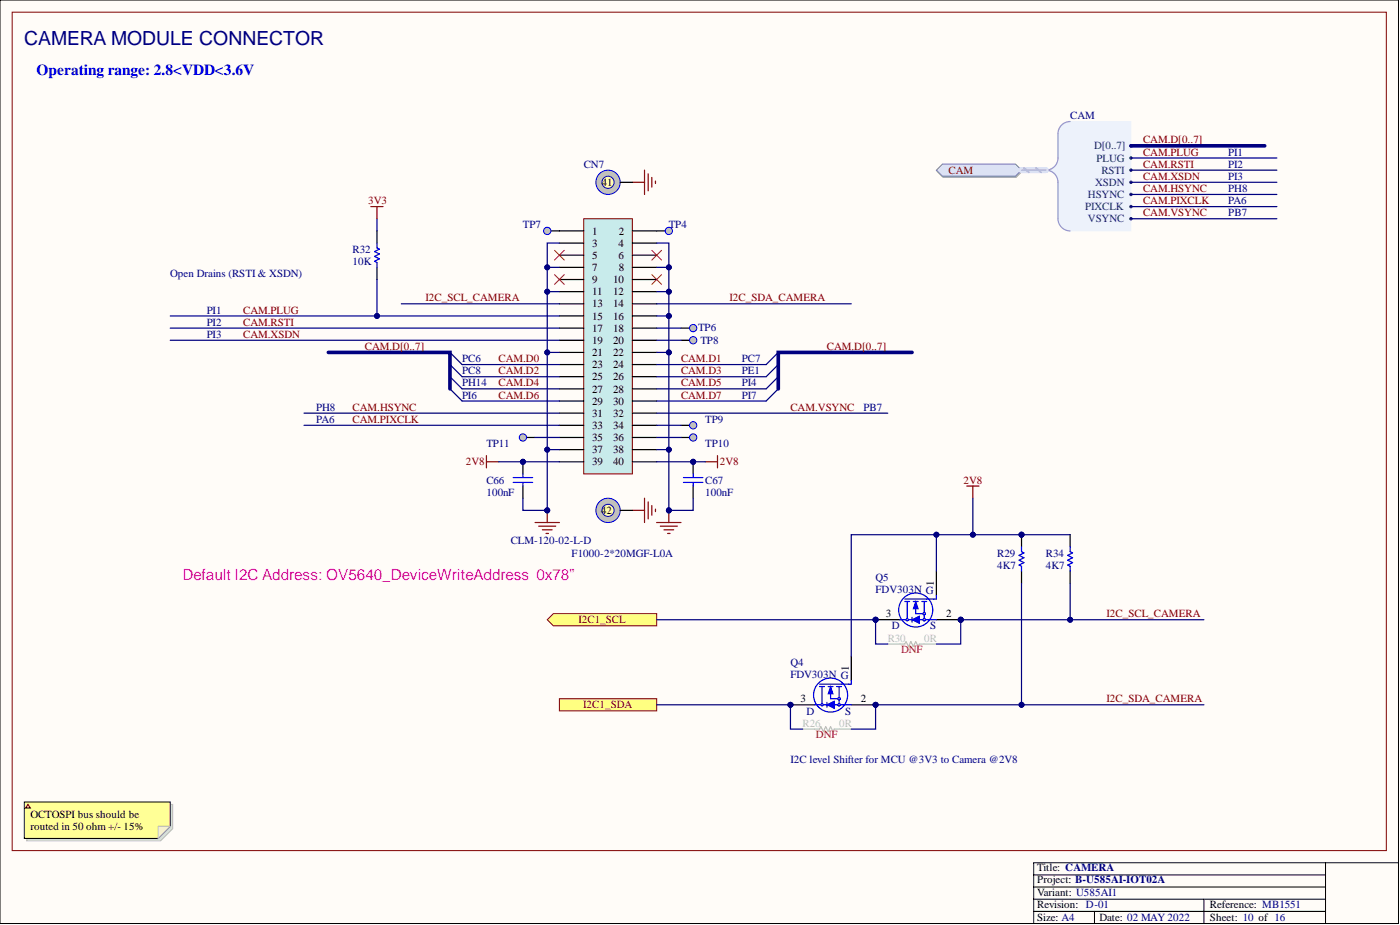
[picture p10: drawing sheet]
<svg xmlns="http://www.w3.org/2000/svg" width="292mm" height="193mm" viewBox="0 0 292 193" stroke-linecap="round" stroke-linejoin="round" font-family="sans-serif">
<defs><g id="words">
<text font-size="4.1" fill="#000080" x="5.1" y="9.3">CAMERA MODULE CONNECTOR</text>
<text font-size="3.2" fill="#00f" x="7.6" y="15.6">Operating range: 2.8&lt;VDD&lt;3.6V</text>
<text font-size="3.2" fill="#f0f" x="38.1" y="121">Default I2C Address: OV5640_DeviceWriteAddress 0x78”</text>
<g font-size="2.3" fill="#000080">
<text x="223.3" y="24.8">CAM</text>
<text x="121.8" y="35">CN7</text>
<text x="256.3" y="32.5">PI1</text>
<text x="256.3" y="35">PI2</text>
<text x="256.3" y="37.5">PI3</text>
<text x="256.3" y="40.1">PH8</text>
<text x="109.1" y="47.7">TP7</text>
<text x="139.5" y="47.7">TP4</text>
<text x="256.3" y="42.6">PA6</text>
<text x="256.3" y="45.1">PB7</text>
<text x="73.6" y="52.7">R32</text>
<text x="35.5" y="57.8">Open Drains (RSTI &amp; XSDN)</text>
<text x="73.6" y="55.3">10K</text>
<text x="43.1" y="65.4">PI1</text>
<text x="43.1" y="67.9">PI2</text>
<text x="43.1" y="70.5">PI3</text>
<text x="145.6" y="69">TP6</text>
<text x="146.1" y="71.7">TP8</text>
<text x="96.4" y="75.5">PC6</text>
<text x="154.8" y="75.5">PC7</text>
<text x="96.4" y="78.1">PC8</text>
<text x="96.4" y="80.6">PH14</text>
<text x="96.4" y="83.2">PI6</text>
<text x="154.8" y="78.1">PE1</text>
<text x="154.8" y="80.6">PI4</text>
<text x="154.8" y="83.2">PI7</text>
<text x="66" y="85.7">PH8</text>
<text x="66" y="88.2">PA6</text>
<text x="147.2" y="88.2">TP9</text>
<text x="180.1" y="85.7">PB7</text>
<text x="101.5" y="93.3">TP11</text>
<text x="147.2" y="93.3">TP10</text>
<text x="101.5" y="100.9">C66</text>
<text x="147.2" y="100.9">C67</text>
<text x="101.5" y="103.4">100nF</text>
<text x="147.2" y="103.4">100nF</text>
<text x="106.6" y="113.6">CLM-120-02-L-D</text>
<text x="119.3" y="116.1">F1000-2*20MGF-L0A</text>
<text x="208.1" y="118.6">4K7</text>
<text x="208.1" y="116.1">R29</text>
<text x="218.2" y="118.6">4K7</text>
<text x="218.2" y="116.1">R34</text>
<text x="182.7" y="123.7">FDV303N G</text>
<text x="182.7" y="121.2">Q5</text>
<text x="186.1" y="131.3">D</text>
<text x="194.1" y="131.3">S</text>
<text x="164.9" y="141.5">FDV303N G</text>
<text x="164.9" y="138.9">Q4</text>
<text x="168.3" y="149.1">D</text>
<text x="176.3" y="149.1">S</text>
<text x="164.9" y="159.2">I2C level Shifter for MCU @3V3 to Camera @2V8</text>
</g>
<g font-size="2.3" fill="#800000">
<text x="238.5" y="29.9">CAM.D[0..7]</text>
<text x="238.5" y="32.5">CAM.PLUG</text>
<text x="238.5" y="35">CAM.RSTI</text>
<text x="197.9" y="36.3">CAM</text>
<text x="238.5" y="37.5">CAM.XSDN</text>
<text x="238.5" y="40.1">CAM.HSYNC</text>
<text x="76.8" y="42.6">3V3</text>
<text x="238.5" y="42.6">CAM.PIXCLK</text>
<text x="238.5" y="45.1">CAM.VSYNC</text>
<text x="50.7" y="65.4">CAM.PLUG</text>
<text x="88.8" y="62.9">I2C_SCL_CAMERA</text>
<text x="152.2" y="62.9">I2C_SDA_CAMERA</text>
<text x="50.7" y="67.9">CAM.RSTI</text>
<text x="50.7" y="70.5">CAM.XSDN</text>
<text x="76.1" y="73">CAM.D[0..7]</text>
<text x="104" y="75.5">CAM.D0</text>
<text x="142.1" y="75.5">CAM.D1</text>
<text x="172.5" y="73">CAM.D[0..7]</text>
<text x="104" y="78.1">CAM.D2</text>
<text x="104" y="80.6">CAM.D4</text>
<text x="104" y="83.2">CAM.D6</text>
<text x="142.1" y="78.1">CAM.D3</text>
<text x="142.1" y="80.6">CAM.D5</text>
<text x="142.1" y="83.2">CAM.D7</text>
<text x="73.6" y="85.7">CAM.HSYNC</text>
<text x="73.6" y="88.2">CAM.PIXCLK</text>
<text x="164.9" y="85.7">CAM.VSYNC</text>
<text x="97.2" y="97.1">2V8</text>
<text x="150.2" y="97.1">2V8</text>
<text x="201" y="100.9">2V8</text>
<text x="120.7" y="130">I2C1_SCL</text>
<text x="230.9" y="128.8">I2C_SCL_CAMERA</text>
<text x="121.7" y="147.8">I2C1_SDA</text>
<text x="230.9" y="146.5">I2C_SDA_CAMERA</text>
</g>
<g font-size="2.3" fill="#003a70">
<text x="228.3" y="31.2">D[0..7]</text>
<text x="228.8" y="33.7">PLUG</text>
<text x="227" y="41.3">HSYNC</text>
<text x="228.5" y="38.8">XSDN</text>
<text x="229.8" y="36.3">RSTI</text>
<text x="226.4" y="43.9">PIXCLK</text>
<text x="227" y="46.4">VSYNC</text>
</g>
<g font-size="2.3">
<text x="125.6" y="38.8">41</text>
<text x="123.6" y="48.9">1</text>
<text x="123.6" y="51.5">3</text>
<text x="129.1" y="51.5">4</text>
<text x="129.1" y="48.9">2</text>
<text x="123.6" y="54">5</text>
<text x="123.6" y="56.5">7</text>
<text x="123.6" y="59.1">9</text>
<text x="128" y="59.1">10</text>
<text x="129.1" y="54">6</text>
<text x="129.1" y="56.5">8</text>
<text x="123.6" y="61.6">11</text>
<text x="123.6" y="64.1">13</text>
<text x="128" y="61.6">12</text>
<text x="128" y="64.1">14</text>
<text x="123.6" y="66.7">15</text>
<text x="123.6" y="69.2">17</text>
<text x="123.6" y="71.7">19</text>
<text x="128" y="66.7">16</text>
<text x="128" y="69.2">18</text>
<text x="128" y="71.7">20</text>
<text x="123.6" y="74.3">21</text>
<text x="123.6" y="76.8">23</text>
<text x="128" y="74.3">22</text>
<text x="128" y="76.8">24</text>
<text x="123.6" y="79.3">25</text>
<text x="123.6" y="81.9">27</text>
<text x="128" y="79.3">26</text>
<text x="128" y="81.9">28</text>
<text x="123.6" y="84.4">29</text>
<text x="123.6" y="87">31</text>
<text x="123.6" y="89.5">33</text>
<text x="128" y="84.4">30</text>
<text x="128" y="87">32</text>
<text x="128" y="89.5">34</text>
<text x="123.6" y="92">35</text>
<text x="123.6" y="94.6">37</text>
<text x="128" y="92">36</text>
<text x="128" y="94.6">38</text>
<text x="123.6" y="97.1">39</text>
<text x="128" y="97.1">40</text>
<text x="125.4" y="107.2">42</text>
<text x="194.9" y="122.2" transform="rotate(-90 194.9 122.2)">1</text>
<text x="184.8" y="128.8">3</text>
<text x="197.4" y="128.8">2</text>
<text x="177.1" y="139.9" transform="rotate(-90 177.1 139.9)">1</text>
<text x="167" y="146.5">3</text>
<text x="179.6" y="146.5">2</text>
<text x="6.3" y="170.6">OCTOSPI bus should be</text>
<text x="6.3" y="173.1">routed in 50 ohm +/- 15%</text>
<text x="216.4" y="181.8">Title: CAMERA</text>
<text x="216.4" y="184.3">Project: B-U585AI-IOT02A</text>
<text x="216.4" y="189.4">Revision: D-01</text>
<text x="216.4" y="186.8">Variant: U585AI1</text>
<text x="252.5" y="189.4">Reference: MB1551</text>
<text x="216.4" y="192.2">Size: A4</text>
<text x="229.4" y="192.2">Date: 02 MAY2022</text>
<text x="252.5" y="192.2">Sheet: 10 of 16</text>
</g>
<g font-size="2.3" fill="#bfbebc">
<text x="185.2" y="133.8">R30</text>
<text x="192.8" y="133.8">0R</text>
<text x="167.5" y="151.6">R26</text>
<text x="175.1" y="151.6">0R</text>
</g>
<g font-size="2.3" fill="#f00">
<text x="188" y="136.1">DNF</text>
<text x="170.3" y="153.9">DNF</text>
</g>
</g></defs>
<path d="M0 0h291.8v192.7h-291.8z" fill-rule="evenodd" fill="#fffcf8"/>
<path d="M0 0h291.8v192.7h-291.8z" fill="none" stroke="#000" stroke-width=".21"/>
<path d="M0 0h291.8v192.7h-291.8z" fill-rule="evenodd" fill="#fffcf8"/>
<path d="M0 0h291.8v192.7h-291.8zM276.6 180v12.7M291.8 180h-76.1v12.7M215.7 182.5h60.9M215.7 185.1h60.9M215.7 190.1h60.9M215.7 187.6h60.9M228.4 190.1v2.6M251.2 187.6v5.1" fill="none" stroke="#000" stroke-width=".21"/>
<path d="M111.6 109h5.1M112.4 109.8h3.6M113.2 110.5h2M113.9 111.3h.5M114.2 106.5v2.5" fill="none" stroke="#800000" stroke-width=".25"/>
<circle cx="114.2" cy="106.5" r=".51" fill="#000080"/>
<circle cx="114.2" cy="106.5" r=".51" fill="none" stroke="#000080" stroke-width=".21"/>
<path d="M101.5 95.1v2.5M101.5 96.3h2.5M137 109h5.1M137.8 109.8h3.5M138.5 110.5h2.1M139.3 111.3h.5M139.5 106.5v2.5" fill="none" stroke="#800000" stroke-width=".25"/>
<circle cx="139.5" cy="106.5" r=".51" fill="#000080"/>
<circle cx="139.5" cy="106.5" r=".51" fill="none" stroke="#000080" stroke-width=".21"/>
<g fill="none" stroke="#800000" stroke-width=".25">
<path d="M131.9 38h2.6M134.5 35.5v5.1M135.2 36.3v3.5M136 37v2M136.8 37.8v.5M147.2 96.3h2.5M149.7 95.1v2.5M131.9 106.5h2.6M134.5 103.9v5.1M135.2 104.7v3.5M136 105.5v2M136.8 106.2v.5"/>
<path d="M201.7 101.4h2.5M203 101.4v2.5"/>
</g>
<path d="M93.9 73.5l2.5 2.6M93.9 76.1l2.5 2.5M93.9 78.6l2.5 2.5M162.4 73.5l-2.6 2.6M162.4 76.1l-2.6 2.5M162.4 78.6l-2.6 2.5M93.9 81.1l2.5 2.6M162.4 81.1l-2.6 2.6" fill="none" stroke="#000080" stroke-width=".25"/>
<path d="M185.2 134.4h3.6l.2-.6 .5 1.1 .5-1.1 .5 1.1 .6-1.1 .5 1.1 .2-.5h3.6M167.5 152.1h3.5l.3-.5 .5 1 .5-1 .5 1 .5-1 .5 1 .3-.5h3.5" fill="none" stroke="#bfbebc" stroke-width=".25"/>
<circle cx="109.1" cy="96.3" r=".51" fill="#000080"/>
<circle cx="109.1" cy="96.3" r=".51" fill="none" stroke="#000080" stroke-width=".21"/>
<path d="M109.1 96.3v2.6M109.1 101.4v2.5" fill="none" stroke="#000" stroke-width=".25"/>
<circle cx="109.1" cy="96.3" r=".51" fill="#000080"/>
<circle cx="109.1" cy="96.3" r=".51" fill="none" stroke="#000080" stroke-width=".21"/>
<path d="M107.1 99.6h4M109.1 98.9v.7M107.1 100.6h4M109.1 100.6v.8" fill="none" stroke="#00f" stroke-width=".25"/>
<circle cx="144.6" cy="96.3" r=".51" fill="#000080"/>
<circle cx="144.6" cy="96.3" r=".51" fill="none" stroke="#000080" stroke-width=".21"/>
<path d="M144.6 96.3v2.6M144.6 101.4v2.5" fill="none" stroke="#000" stroke-width=".25"/>
<circle cx="144.6" cy="96.3" r=".51" fill="#000080"/>
<circle cx="144.6" cy="96.3" r=".51" fill="none" stroke="#000080" stroke-width=".21"/>
<path d="M142.6 99.6h4.1M144.6 98.9v.7M142.6 100.6h4.1M144.6 100.6v.8" fill="none" stroke="#00f" stroke-width=".25"/>
<circle cx="213.1" cy="111.5" r=".51" fill="#000080"/>
<circle cx="213.1" cy="111.5" r=".51" fill="none" stroke="#000080" stroke-width=".21"/>
<path d="M213.1 111.5v2.6" fill="none" stroke="#000" stroke-width=".25"/>
<circle cx="213.1" cy="111.5" r=".51" fill="#000080"/>
<circle cx="213.1" cy="111.5" r=".51" fill="none" stroke="#000080" stroke-width=".21"/>
<path d="M109.1 91.3h2.5M213.1 119.1v2.6M223.3 111.5v2.6M223.3 119.1v2.6" fill="none" stroke="#000" stroke-width=".25"/>
<path d="M213.1 114.1v1l.5 .2-1 .6 1 .5-1 .5 1 .5-1 .5 .5 .2v1M223.3 114.1v1l.5 .2-1 .6 1 .5-1 .5 1 .5-1 .5 .5 .2v1" fill="none" stroke="#00f" stroke-width=".25"/>
<circle cx="109.1" cy="91.3" r=".76" fill="#c0c0c0"/>
<circle cx="109.1" cy="91.3" r=".76" fill="none" stroke="#00f" stroke-width=".21"/>
<path d="M142.1 91.3h2.5" fill="none" stroke="#000" stroke-width=".25"/>
<circle cx="144.6" cy="91.3" r=".76" fill="#c0c0c0"/>
<circle cx="144.6" cy="91.3" r=".76" fill="none" stroke="#00f" stroke-width=".21"/>
<path d="M142.1 88.7h2.5" fill="none" stroke="#000" stroke-width=".25"/>
<circle cx="144.6" cy="88.7" r=".76" fill="#c0c0c0"/>
<circle cx="144.6" cy="88.7" r=".76" fill="none" stroke="#00f" stroke-width=".21"/>
<path d="M142.1 68.4h2.5" fill="none" stroke="#000" stroke-width=".25"/>
<circle cx="144.6" cy="68.5" r=".76" fill="#c0c0c0"/>
<circle cx="144.6" cy="68.5" r=".76" fill="none" stroke="#00f" stroke-width=".21"/>
<path d="M2.5 2.5h286.7v174.9h-286.7z" fill="none" stroke="#800000" stroke-width=".21"/>
<path d="M121.8 45.6h10.1v53.3h-10.1z" fill-rule="evenodd" fill="#c8ebeb"/>
<path d="M121.8 45.6h10.1v53.3h-10.1z" fill="none" stroke="#800000" stroke-width=".21"/>
<g fill="none" stroke="#000" stroke-width=".25">
<path d="M116.7 48.2h5.1M116.7 50.7h5.1M116.7 53.2h5.1M116.7 55.8h5.1M116.7 58.3h5.1M131.9 48.2h5.1M131.9 50.7h5.1M131.9 53.2h5.1M131.9 55.8h5.1M131.9 58.3h5.1M116.7 60.8h5.1M116.7 63.4h5.1"/>
<path d="M116.7 65.9h5.1M116.7 68.4h5.1M116.7 71h5.1M116.7 73.5h5.1M116.7 76.1h5.1M116.7 78.6h5.1M131.9 60.8h5.1M131.9 63.4h5.1M131.9 65.9h5.1M131.9 68.4h5.1M131.9 71h5.1M131.9 73.5h5.1"/>
<path d="M131.9 76.1h5.1M131.9 78.6h5.1M116.7 81.1h5.1M116.7 83.7h5.1M116.7 86.2h5.1M116.7 88.7h5.1M116.7 91.3h5.1M116.7 93.8h5.1M116.7 96.3h5.1M131.9 81.1h5.1M131.9 83.7h5.1M131.9 86.2h5.1"/>
<path d="M131.9 88.7h5.1M131.9 91.3h5.1M131.9 93.8h5.1M131.9 96.3h5.1"/>
</g>
<circle cx="126.9" cy="106.5" r="2.54" fill="#c0c0c0"/>
<circle cx="126.9" cy="106.5" r="2.54" fill="none" stroke="#00f" stroke-width=".21"/>
<circle cx="126.9" cy="106.5" r="1.27" fill="#ffffb0"/>
<circle cx="126.9" cy="106.5" r="1.27" fill="none" stroke="#0000bf" stroke-width=".21"/>
<path d="M129.4 106.5h2.5" fill="none" stroke="#000" stroke-width=".25"/>
<circle cx="126.9" cy="38" r="2.54" fill="#c0c0c0"/>
<circle cx="126.9" cy="38" r="2.54" fill="none" stroke="#00f" stroke-width=".21"/>
<circle cx="126.9" cy="38" r="1.27" fill="#ffffb0"/>
<circle cx="126.9" cy="38" r="1.27" fill="none" stroke="#0000bf" stroke-width=".21"/>
<path d="M129.4 38h2.5M142.1 71h2.5" fill="none" stroke="#000" stroke-width=".25"/>
<circle cx="144.6" cy="71" r=".76" fill="#c0c0c0"/>
<circle cx="144.6" cy="71" r=".76" fill="none" stroke="#00f" stroke-width=".21"/>
<path d="M137 48.2h2.5" fill="none" stroke="#000" stroke-width=".25"/>
<circle cx="139.5" cy="48.2" r=".76" fill="#c0c0c0"/>
<circle cx="139.5" cy="48.2" r=".76" fill="none" stroke="#00f" stroke-width=".21"/>
<path d="M114.2 48.2h2.5" fill="none" stroke="#000" stroke-width=".25"/>
<circle cx="114.2" cy="48.2" r=".76" fill="#c0c0c0"/>
<circle cx="114.2" cy="48.2" r=".76" fill="none" stroke="#00f" stroke-width=".21"/>
<path d="M115.7 52.2l2 2.1M115.7 57.3l2 2M117.7 52.2l-2 2.1M117.7 57.3l-2 2M136 52.2l2 2.1M136 57.3l2 2M138 52.2l-2 2.1M138 57.3l-2 2" fill="none" stroke="#f00" stroke-width=".21"/>
<path d="M114.2 129.3l1.2-1.3h21.6v2.6h-21.6z" fill-rule="evenodd" fill="#ffff80"/>
<path d="M114.2 129.3l1.2-1.3h21.6v2.6h-21.6z" fill="none" stroke="#800000" stroke-width=".21"/>
<path d="M116.7 145.8h20.3v2.5h-20.3z" fill-rule="evenodd" fill="#ffff80"/>
<path d="M116.7 145.8h20.3v2.5h-20.3z" fill="none" stroke="#800000" stroke-width=".21"/>
<path d="M78.7 48.2v2.5M78.7 55.8v2.5" fill="none" stroke="#000" stroke-width=".25"/>
<path d="M78.7 50.7v1l.5 .3-1.1 .5 1.1 .5-1.1 .5 1.1 .5-1.1 .5 .6 .3v1" fill="none" stroke="#00f" stroke-width=".25"/>
<circle cx="200.4" cy="129.3" r=".51" fill="#000080"/>
<circle cx="200.4" cy="129.3" r=".51" fill="none" stroke="#000080" stroke-width=".21"/>
<circle cx="182.7" cy="129.3" r=".51" fill="#000080"/>
<circle cx="182.7" cy="129.3" r=".51" fill="none" stroke="#000080" stroke-width=".21"/>
<path d="M195.4 119.1v5.1M195.4 129.3h5" fill="none" stroke="#000" stroke-width=".25"/>
<circle cx="200.4" cy="129.3" r=".51" fill="#000080"/>
<circle cx="200.4" cy="129.3" r=".51" fill="none" stroke="#000080" stroke-width=".21"/>
<path d="M195.4 124.2v.8h-.5" fill="none" stroke="#00f" stroke-width=".25"/>
<path d="M182.7 129.3h5.1" fill="none" stroke="#000" stroke-width=".25"/>
<circle cx="182.7" cy="129.3" r=".51" fill="#000080"/>
<circle cx="182.7" cy="129.3" r=".51" fill="none" stroke="#000080" stroke-width=".21"/>
<g fill="none" stroke="#00f" stroke-width=".25">
<path d="M187.8 129.3h1.5M188.8 125h4.5M188.8 125.5h1M190.5 125.5h1.1M191.1 125.5v2.5M192.3 125.5h1M192.8 125.5v2.5"/>
<circle cx="191.1" cy="127.3" r="3.6"/>
</g>
<path d="M191.1 125.5l.5 1.5h-1.1z" fill="#00f"/>
<path d="M191.1 125.5l.5 1.5h-1.1z" fill="none" stroke="#00f" stroke-width=".21"/>
<path d="M190.3 129.3h2.5M190.3 128.8v1" fill="none" stroke="#00f" stroke-width=".25"/>
<path d="M190.3 129.3l1.5-.8v1.5z" fill="#00f"/>
<path d="M190.3 129.3l1.5-.8v1.5z" fill="none" stroke="#00f" stroke-width=".21"/>
<path d="M191.1 128h1.7" fill="none" stroke="#00f" stroke-width=".25"/>
<circle cx="192.8" cy="128" r=".26" fill="#c0c0c0"/>
<circle cx="192.8" cy="128" r=".26" fill="none" stroke="#00f" stroke-width=".21"/>
<path d="M193.3 125h1.6" fill="none" stroke="#00f" stroke-width=".25"/>
<circle cx="192.8" cy="129.3" r=".26" fill="#c0c0c0"/>
<circle cx="192.8" cy="129.3" r=".26" fill="none" stroke="#00f" stroke-width=".21"/>
<path d="M189.3 125.5v3.8h1M192.8 128v1.3h2.6" fill="none" stroke="#00f" stroke-width=".25"/>
<circle cx="189.3" cy="129.3" r=".26" fill="#c0c0c0"/>
<circle cx="189.3" cy="129.3" r=".26" fill="none" stroke="#00f" stroke-width=".21"/>
<circle cx="192.8" cy="129.3" r=".26" fill="#c0c0c0"/>
<circle cx="192.8" cy="129.3" r=".26" fill="none" stroke="#00f" stroke-width=".21"/>
<circle cx="192.8" cy="128" r=".26" fill="#c0c0c0"/>
<circle cx="192.8" cy="128" r=".26" fill="none" stroke="#00f" stroke-width=".21"/>
<circle cx="182.7" cy="147" r=".51" fill="#000080"/>
<circle cx="182.7" cy="147" r=".51" fill="none" stroke="#000080" stroke-width=".21"/>
<circle cx="164.9" cy="147" r=".51" fill="#000080"/>
<circle cx="164.9" cy="147" r=".51" fill="none" stroke="#000080" stroke-width=".21"/>
<path d="M177.6 136.9v5.1M177.6 147h5.1" fill="none" stroke="#000" stroke-width=".25"/>
<circle cx="182.7" cy="147" r=".51" fill="#000080"/>
<circle cx="182.7" cy="147" r=".51" fill="none" stroke="#000080" stroke-width=".21"/>
<path d="M177.6 142v.7h-.5" fill="none" stroke="#00f" stroke-width=".25"/>
<path d="M164.9 147h5.1" fill="none" stroke="#000" stroke-width=".25"/>
<circle cx="164.9" cy="147" r=".51" fill="#000080"/>
<circle cx="164.9" cy="147" r=".51" fill="none" stroke="#000080" stroke-width=".21"/>
<g fill="none" stroke="#00f" stroke-width=".25">
<path d="M170 147h1.5M171 142.7h4.6M171 143.2h1M172.8 143.2h1M173.3 143.2v2.6M174.6 143.2h1M175.1 143.2v2.6"/>
<circle cx="173.3" cy="145" r="3.6"/>
</g>
<path d="M173.3 143.2l.5 1.5h-1z" fill="#00f"/>
<path d="M173.3 143.2l.5 1.5h-1z" fill="none" stroke="#00f" stroke-width=".21"/>
<path d="M172.5 147h2.6M172.5 146.5v1" fill="none" stroke="#00f" stroke-width=".25"/>
<path d="M172.5 147l1.6-.7v1.5z" fill="#00f"/>
<path d="M172.5 147l1.6-.7v1.5z" fill="none" stroke="#00f" stroke-width=".21"/>
<path d="M173.3 145.8h1.8" fill="none" stroke="#00f" stroke-width=".25"/>
<circle cx="175.1" cy="145.8" r=".26" fill="#c0c0c0"/>
<circle cx="175.1" cy="145.8" r=".26" fill="none" stroke="#00f" stroke-width=".21"/>
<path d="M175.6 142.7h1.5" fill="none" stroke="#00f" stroke-width=".25"/>
<circle cx="175.1" cy="147" r=".26" fill="#c0c0c0"/>
<circle cx="175.1" cy="147" r=".26" fill="none" stroke="#00f" stroke-width=".21"/>
<path d="M171.5 143.2v3.8h1M175.1 145.8v1.2h2.5" fill="none" stroke="#00f" stroke-width=".25"/>
<circle cx="171.5" cy="147" r=".25" fill="#c0c0c0"/>
<circle cx="171.5" cy="147" r=".25" fill="none" stroke="#00f" stroke-width=".21"/>
<circle cx="175.1" cy="147" r=".26" fill="#c0c0c0"/>
<circle cx="175.1" cy="147" r=".26" fill="none" stroke="#00f" stroke-width=".21"/>
<circle cx="175.1" cy="145.8" r=".26" fill="#c0c0c0"/>
<circle cx="175.1" cy="145.8" r=".26" fill="none" stroke="#00f" stroke-width=".21"/>
<path d="M114.2 55.8h2.5M83.7 63.4h33M96.4 76.1h20.3M96.4 78.6h20.3M137 63.4h40.6M96.4 81.1h20.3M96.4 83.7h20.3" fill="none" stroke="#000080" stroke-width=".25"/>
<circle cx="114.2" cy="55.8" r=".51" fill="#000080"/>
<circle cx="114.2" cy="55.8" r=".51" fill="none" stroke="#000080" stroke-width=".21"/>
<path d="M114.2 60.8h2.5" fill="none" stroke="#000080" stroke-width=".25"/>
<circle cx="114.2" cy="60.8" r=".51" fill="#000080"/>
<circle cx="114.2" cy="60.8" r=".51" fill="none" stroke="#000080" stroke-width=".21"/>
<path d="M114.2 73.5h2.5" fill="none" stroke="#000080" stroke-width=".25"/>
<circle cx="114.2" cy="73.5" r=".51" fill="#000080"/>
<circle cx="114.2" cy="73.5" r=".51" fill="none" stroke="#000080" stroke-width=".21"/>
<path d="M114.2 93.8h2.5" fill="none" stroke="#000080" stroke-width=".25"/>
<circle cx="114.2" cy="93.8" r=".51" fill="#000080"/>
<circle cx="114.2" cy="93.8" r=".51" fill="none" stroke="#000080" stroke-width=".21"/>
<path d="M137 55.8h2.5M137 68.4h5.1M137 76.1h22.8M137 78.6h22.8M137 81.1h22.8M137 83.7h22.8M137 86.2h48.2" fill="none" stroke="#000080" stroke-width=".25"/>
<circle cx="139.5" cy="55.8" r=".51" fill="#000080"/>
<circle cx="139.5" cy="55.8" r=".51" fill="none" stroke="#000080" stroke-width=".21"/>
<path d="M137 60.8h2.5" fill="none" stroke="#000080" stroke-width=".25"/>
<circle cx="139.5" cy="60.8" r=".51" fill="#000080"/>
<circle cx="139.5" cy="60.8" r=".51" fill="none" stroke="#000080" stroke-width=".21"/>
<path d="M137 65.9h2.5" fill="none" stroke="#000080" stroke-width=".25"/>
<circle cx="139.5" cy="65.9" r=".51" fill="#000080"/>
<circle cx="139.5" cy="65.9" r=".51" fill="none" stroke="#000080" stroke-width=".21"/>
<path d="M137 73.5h2.5" fill="none" stroke="#000080" stroke-width=".25"/>
<circle cx="139.5" cy="73.5" r=".51" fill="#000080"/>
<circle cx="139.5" cy="73.5" r=".51" fill="none" stroke="#000080" stroke-width=".21"/>
<path d="M137 93.8h2.5" fill="none" stroke="#000080" stroke-width=".25"/>
<circle cx="139.5" cy="93.8" r=".51" fill="#000080"/>
<circle cx="139.5" cy="93.8" r=".51" fill="none" stroke="#000080" stroke-width=".21"/>
<path d="M78.7 58.3v7.6" fill="none" stroke="#000080" stroke-width=".25"/>
<circle cx="78.7" cy="65.9" r=".51" fill="#000080"/>
<circle cx="78.7" cy="65.9" r=".51" fill="none" stroke="#000080" stroke-width=".21"/>
<path d="M111.6 91.3h5.1M137 91.3h5.1M137 88.7h5.1M195.4 111.5v7.6" fill="none" stroke="#000080" stroke-width=".25"/>
<circle cx="195.4" cy="111.5" r=".51" fill="#000080"/>
<circle cx="195.4" cy="111.5" r=".51" fill="none" stroke="#000080" stroke-width=".21"/>
<path d="M109.1 103.9v2.6h5.1" fill="none" stroke="#000080" stroke-width=".25"/>
<circle cx="114.2" cy="106.5" r=".51" fill="#000080"/>
<circle cx="114.2" cy="106.5" r=".51" fill="none" stroke="#000080" stroke-width=".21"/>
<path d="M144.6 103.9v2.6h-5.1" fill="none" stroke="#000080" stroke-width=".25"/>
<circle cx="139.5" cy="106.5" r=".51" fill="#000080"/>
<circle cx="139.5" cy="106.5" r=".51" fill="none" stroke="#000080" stroke-width=".21"/>
<path d="M137 129.3h45.7" fill="none" stroke="#000080" stroke-width=".25"/>
<circle cx="182.7" cy="129.3" r=".51" fill="#000080"/>
<circle cx="182.7" cy="129.3" r=".51" fill="none" stroke="#000080" stroke-width=".21"/>
<path d="M182.7 129.3v5.1h2.5" fill="none" stroke="#000080" stroke-width=".25"/>
<circle cx="182.7" cy="129.3" r=".51" fill="#000080"/>
<circle cx="182.7" cy="129.3" r=".51" fill="none" stroke="#000080" stroke-width=".21"/>
<path d="M200.4 129.3v5.1h-5" fill="none" stroke="#000080" stroke-width=".25"/>
<circle cx="200.4" cy="129.3" r=".51" fill="#000080"/>
<circle cx="200.4" cy="129.3" r=".51" fill="none" stroke="#000080" stroke-width=".21"/>
<path d="M137 147h27.9v5.1h2.6" fill="none" stroke="#000080" stroke-width=".25"/>
<circle cx="164.9" cy="147" r=".51" fill="#000080"/>
<circle cx="164.9" cy="147" r=".51" fill="none" stroke="#000080" stroke-width=".21"/>
<path d="M104 96.3h12.7" fill="none" stroke="#000080" stroke-width=".25"/>
<circle cx="109.1" cy="96.3" r=".51" fill="#000080"/>
<circle cx="109.1" cy="96.3" r=".51" fill="none" stroke="#000080" stroke-width=".21"/>
<path d="M137 96.3h10.2" fill="none" stroke="#000080" stroke-width=".25"/>
<circle cx="144.6" cy="96.3" r=".51" fill="#000080"/>
<circle cx="144.6" cy="96.3" r=".51" fill="none" stroke="#000080" stroke-width=".21"/>
<path d="M116.7 50.7h-2.5v55.8" fill="none" stroke="#000080" stroke-width=".25"/>
<circle cx="114.2" cy="106.5" r=".51" fill="#000080"/>
<circle cx="114.2" cy="106.5" r=".51" fill="none" stroke="#000080" stroke-width=".21"/>
<circle cx="114.2" cy="93.8" r=".51" fill="#000080"/>
<circle cx="114.2" cy="93.8" r=".51" fill="none" stroke="#000080" stroke-width=".21"/>
<circle cx="114.2" cy="73.5" r=".51" fill="#000080"/>
<circle cx="114.2" cy="73.5" r=".51" fill="none" stroke="#000080" stroke-width=".21"/>
<circle cx="114.2" cy="60.8" r=".51" fill="#000080"/>
<circle cx="114.2" cy="60.8" r=".51" fill="none" stroke="#000080" stroke-width=".21"/>
<circle cx="114.2" cy="55.8" r=".51" fill="#000080"/>
<circle cx="114.2" cy="55.8" r=".51" fill="none" stroke="#000080" stroke-width=".21"/>
<path d="M137 50.7h2.5v55.8" fill="none" stroke="#000080" stroke-width=".25"/>
<circle cx="139.5" cy="106.5" r=".51" fill="#000080"/>
<circle cx="139.5" cy="106.5" r=".51" fill="none" stroke="#000080" stroke-width=".21"/>
<circle cx="139.5" cy="93.8" r=".51" fill="#000080"/>
<circle cx="139.5" cy="93.8" r=".51" fill="none" stroke="#000080" stroke-width=".21"/>
<circle cx="139.5" cy="73.5" r=".51" fill="#000080"/>
<circle cx="139.5" cy="73.5" r=".51" fill="none" stroke="#000080" stroke-width=".21"/>
<circle cx="139.5" cy="65.9" r=".51" fill="#000080"/>
<circle cx="139.5" cy="65.9" r=".51" fill="none" stroke="#000080" stroke-width=".21"/>
<circle cx="139.5" cy="60.8" r=".51" fill="#000080"/>
<circle cx="139.5" cy="60.8" r=".51" fill="none" stroke="#000080" stroke-width=".21"/>
<circle cx="139.5" cy="55.8" r=".51" fill="#000080"/>
<circle cx="139.5" cy="55.8" r=".51" fill="none" stroke="#000080" stroke-width=".21"/>
<path d="M78.7 45.6v2.6M35.5 65.9h81.2M35.5 68.4h81.2M137 71h5.1" fill="none" stroke="#000080" stroke-width=".25"/>
<circle cx="78.7" cy="65.9" r=".51" fill="#000080"/>
<circle cx="78.7" cy="65.9" r=".51" fill="none" stroke="#000080" stroke-width=".21"/>
<path d="M200.4 129.3h50.8" fill="none" stroke="#000080" stroke-width=".25"/>
<circle cx="200.4" cy="129.3" r=".51" fill="#000080"/>
<circle cx="200.4" cy="129.3" r=".51" fill="none" stroke="#000080" stroke-width=".21"/>
<circle cx="223.3" cy="129.3" r=".51" fill="#000080"/>
<circle cx="223.3" cy="129.3" r=".51" fill="none" stroke="#000080" stroke-width=".21"/>
<path d="M223.3 121.7v7.6" fill="none" stroke="#000080" stroke-width=".25"/>
<circle cx="223.3" cy="129.3" r=".51" fill="#000080"/>
<circle cx="223.3" cy="129.3" r=".51" fill="none" stroke="#000080" stroke-width=".21"/>
<path d="M68.5 73.5h25.4v7.6M190.3 73.5h-27.9v7.6" fill="none" stroke="#000080" stroke-width=".76"/>
<path d="M213.1 121.7v25.3" fill="none" stroke="#000080" stroke-width=".25"/>
<circle cx="213.1" cy="147" r=".51" fill="#000080"/>
<circle cx="213.1" cy="147" r=".51" fill="none" stroke="#000080" stroke-width=".21"/>
<path d="M251.2 147h-68.5v5.1h-5.1" fill="none" stroke="#000080" stroke-width=".25"/>
<circle cx="213.1" cy="147" r=".51" fill="#000080"/>
<circle cx="213.1" cy="147" r=".51" fill="none" stroke="#000080" stroke-width=".21"/>
<circle cx="182.7" cy="147" r=".51" fill="#000080"/>
<circle cx="182.7" cy="147" r=".51" fill="none" stroke="#000080" stroke-width=".21"/>
<path d="M223.3 111.5h-45.7v25.4" fill="none" stroke="#000080" stroke-width=".25"/>
<circle cx="195.4" cy="111.5" r=".51" fill="#000080"/>
<circle cx="195.4" cy="111.5" r=".51" fill="none" stroke="#000080" stroke-width=".21"/>
<circle cx="203" cy="111.5" r=".51" fill="#000080"/>
<circle cx="203" cy="111.5" r=".51" fill="none" stroke="#000080" stroke-width=".21"/>
<circle cx="213.1" cy="111.5" r=".51" fill="#000080"/>
<circle cx="213.1" cy="111.5" r=".51" fill="none" stroke="#000080" stroke-width=".21"/>
<path d="M77.4 43.1h2.5M78.7 43.1v2.5" fill="none" stroke="#800000" stroke-width=".25"/>
<path d="M35.5 71h81.2M63.4 88.7h53.3M63.4 86.2h53.3" fill="none" stroke="#000080" stroke-width=".25"/>
<path d="M195.5 35.7l1.3-1.2h15.2l1.3 1.2-1.3 1.3h-15.2z" fill-rule="evenodd" fill="#bac0ca"/>
<path d="M195.5 35.7l1.3-1.2h15.2l1.3 1.2-1.3 1.3h-15.2z" fill="none" stroke="#a6acb6" stroke-width=".21"/>
<path d="M195.4 35.5l1.2-1.3h15.3l1.2 1.3-1.2 1.3h-15.3z" fill-rule="evenodd" fill="#d5e4ff"/>
<path d="M195.4 35.5l1.2-1.3h15.3l1.2 1.3-1.2 1.3h-15.3z" fill="none" stroke="#71809b" stroke-width=".21"/>
<path d="M221.1 26.6l.9-.9 1.3-.3h12.7v22.8h-12.7l-1.3-.3-.9-1-.4-1.3v-8.2l-.6-1.1-1.3-.8 1.3-.8 .6-1.1v-5.7z" fill-rule="evenodd" fill="#edf2fb"/>
<path d="M221.1 26.6l.9-.9 1.3-.3h12.7v22.8h-12.7l-1.3-.3-.9-1-.4-1.3v-8.2l-.6-1.1-1.3-.8 1.3-.8 .6-1.1v-5.7z" fill="none" stroke="#edf2fb" stroke-width=".21"/>
<path d="M223.3 25.4a2.54 2.54 0 0 0-2.6 2.5v5.1a2.53 2.53 0 0 1-2.5 2.5 2.54 2.54 0 0 1 2.5 2.5v7.6a2.54 2.54 0 0 0 2.6 2.6" fill="none" stroke="#8f9ec9" stroke-width=".25"/>
<circle cx="236" cy="30.4" r=".26" fill="#003a70"/>
<circle cx="236" cy="30.4" r=".26" fill="none" stroke="#003a70" stroke-width=".21"/>
<circle cx="236" cy="33" r=".26" fill="#003a70"/>
<circle cx="236" cy="33" r=".26" fill="none" stroke="#003a70" stroke-width=".21"/>
<circle cx="236" cy="38" r=".26" fill="#003a70"/>
<circle cx="236" cy="38" r=".26" fill="none" stroke="#003a70" stroke-width=".21"/>
<circle cx="236" cy="40.6" r=".26" fill="#003a70"/>
<circle cx="236" cy="40.6" r=".26" fill="none" stroke="#003a70" stroke-width=".21"/>
<circle cx="236" cy="43.1" r=".26" fill="#003a70"/>
<circle cx="236" cy="43.1" r=".26" fill="none" stroke="#003a70" stroke-width=".21"/>
<circle cx="236" cy="45.6" r=".26" fill="#003a70"/>
<circle cx="236" cy="45.6" r=".26" fill="none" stroke="#003a70" stroke-width=".21"/>
<circle cx="236" cy="35.5" r=".26" fill="#003a70"/>
<circle cx="236" cy="35.5" r=".26" fill="none" stroke="#003a70" stroke-width=".21"/>
<path d="M236 33h30.4M236 38h30.4M236 35.5h30.4M236 40.6h30.4M236 43.1h30.4M236 45.6h30.4M203 103.9v7.6" fill="none" stroke="#000080" stroke-width=".25"/>
<path d="M236 30.4h27.9" fill="none" stroke="#000080" stroke-width=".76"/>
<path d="M213.1 35.5h5.1" fill="none" stroke="#cbdaff" stroke-width="1.3"/>
<path d="M213.6 35.1l1.1 .8M216.2 35.1l1 .8" fill="none" stroke="#adbce7" stroke-width=".38"/>
<path d="M213.1 35.5h5.1" fill="none" stroke="#adbce7" stroke-width=".25"/>
<circle cx="203" cy="111.5" r=".51" fill="#000080"/>
<circle cx="203" cy="111.5" r=".51" fill="none" stroke="#000080" stroke-width=".21"/>
<path d="M5.6 167.8h30.4v5.1l-2.5 2.5h-27.9z" fill-rule="evenodd" fill="#e0ddd7"/>
<path d="M5.6 167.8h30.4v5.1l-2.5 2.5h-27.9z" fill="none" stroke="#bfbdba" stroke-width=".21"/>
<path d="M5.1 167.3h30.4v5.1l-2.5 2.5h-27.9z" fill-rule="evenodd" fill="#ffff96"/>
<path d="M5.1 167.3h30.4v5.1l-2.5 2.5h-27.9z" fill="none" stroke="#000" stroke-width=".21"/>
<path d="M33 172.4h2.5l-2.5 2.5z" fill="#f2f0d8"/>
<path d="M33 172.4h2.5l-2.5 2.5z" fill="none" stroke="#bfbdba" stroke-width=".21"/>
<path d="M5.8 167.8l.5 .8h-1z" fill="#ffcc78"/>
<path d="M5.8 167.8l.5 .8h-1z" fill="none" stroke="#300" stroke-width=".21"/>
<use href="#words"/>
</svg>
